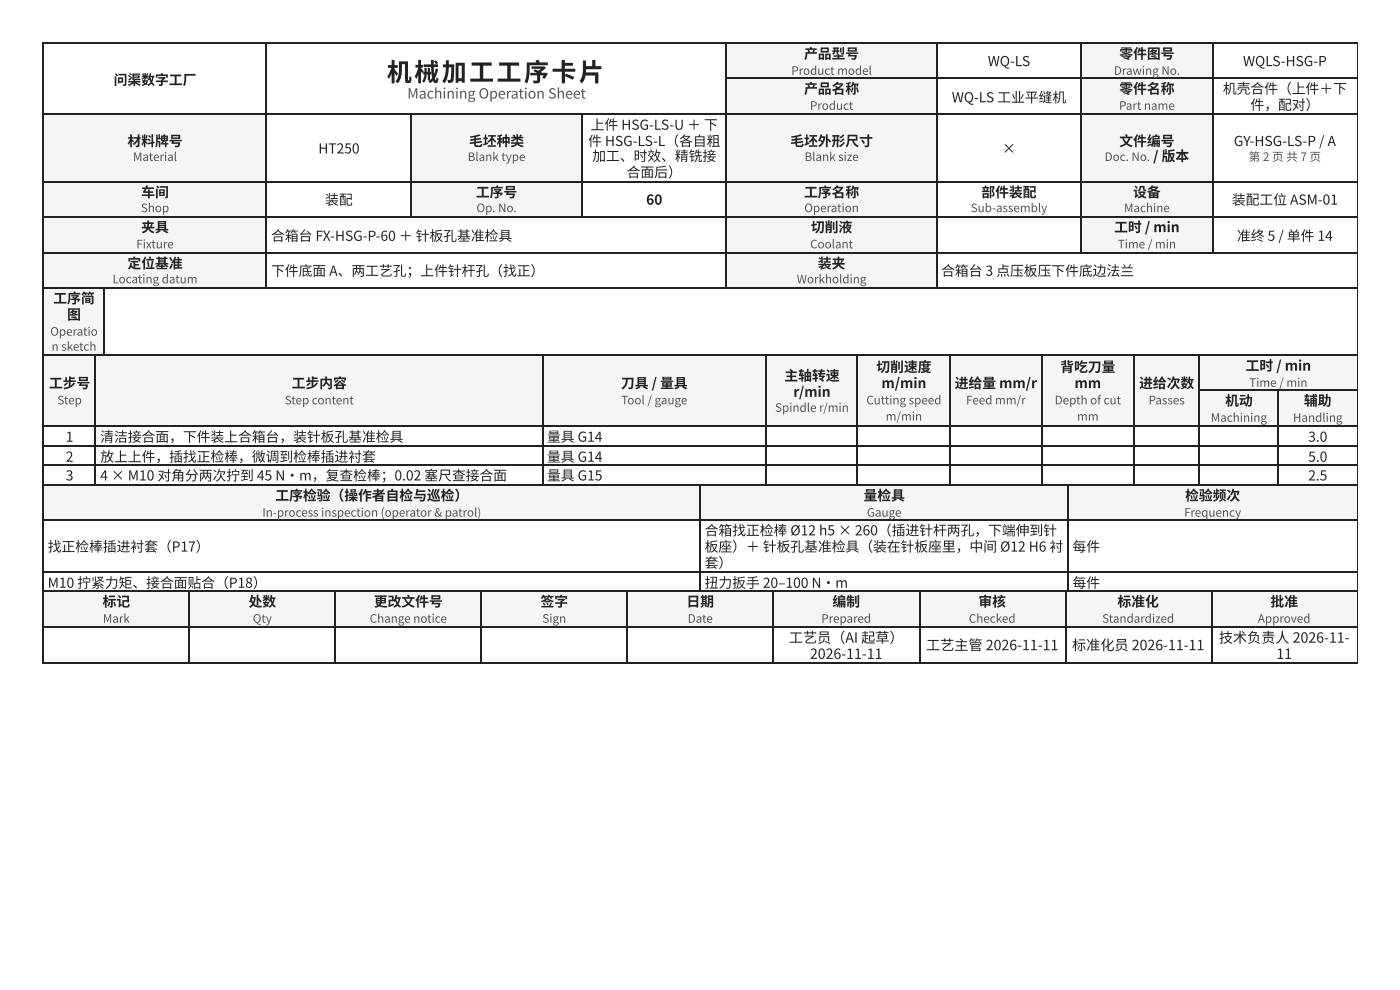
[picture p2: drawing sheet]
<svg xmlns="http://www.w3.org/2000/svg" width="297mm" height="210mm" viewBox="0 0 297 210" stroke-linecap="round" stroke-linejoin="round" font-family="sans-serif">
<defs><g id="words">
<text font-size="5.3" fill="#1d2327" x="82.1" y="17.2">机械加工 工 序卡片</text>
<text font-size="3" fill="#4a5560" x="86.4" y="20.9">Machining Operation Sheet</text>
<g font-size="3" fill="#1d2327">
<text x="167.3" y="136.3">工艺员（AI 起草）</text>
<text x="196.5" y="137.8">工艺主管 2026-11-11</text>
<text x="227.4" y="137.8">标准化员 2026-11-11</text>
<text x="258.6" y="136.3">技术负责人 2026-11-</text>
<text x="171.8" y="139.7">2026-11-11</text>
<text x="270.8" y="139.7">11</text>
</g>
<g font-size="2.9" fill="#1d2327">
<text x="24.1" y="18">问渠数字工厂</text>
<text x="170.6" y="12.4">产品型号</text>
<text x="209.6" y="14">WQ-LS</text>
<text x="237.5" y="12.4">零件图号</text>
<text x="263.7" y="14">WQLS-HSG-P</text>
<text x="170.6" y="19.8">产品名称</text>
<text x="201.9" y="21.7">WQ-LS 工业平缝机</text>
<text x="237.5" y="19.8">零件名称</text>
<text x="259.4" y="19.8">机壳合件（上件＋下</text>
<text x="265.3" y="23.3">件，配对）</text>
<text x="125.3" y="27.5">上件 HSG-LS-U ＋ 下</text>
<text x="27" y="31">材料牌号</text>
<text x="67.5" y="32.5">HT250</text>
<text x="99.5" y="31">毛坯种类</text>
<text x="124.8" y="31">件 HSG-LS-L（各自 粗</text>
<text x="125.6" y="34.1">加工、时效、精铣接</text>
<text x="167.7" y="31">毛坯外形尺寸</text>
<text x="212.6" y="32.5">×</text>
<text x="237.5" y="31">文件编号</text>
<text x="244.6" y="34.1">/ 版本</text>
<text x="261.8" y="31">GY-HSG-LS-P / A</text>
<text x="30" y="41.8">车间</text>
<text x="101" y="41.8">工序号</text>
<text x="132.9" y="37.6">合面后）</text>
<text x="170.6" y="41.8">工序名称</text>
<text x="208.2" y="41.8">部件装配</text>
<text x="240.4" y="41.8">设备</text>
<text x="69" y="43.4">装配</text>
<text x="137.1" y="43.4">60</text>
<text x="261.3" y="43.4">装配工位 ASM-01</text>
<text x="30" y="49.2">夹具</text>
<text x="57.5" y="51.1">合箱台 FX-HSG-P-60 ＋ 针板孔基准检具</text>
<text x="172" y="49.2">切削液</text>
<text x="236.4" y="49.2">工时 / min</text>
<text x="262.4" y="51.1">准终 5 / 单件 14</text>
<text x="27" y="56.9">定位基准</text>
<text x="57.5" y="58.5">下件底面 A、两工艺孔；上件针杆孔（找正）</text>
<text x="173.5" y="56.9">装夹</text>
<text x="199.6" y="58.5">合箱台 3 点压板压下件底边法兰</text>
<text x="11.3" y="64.3">工序简</text>
<text x="14.2" y="67.7">图</text>
<text x="10.4" y="82.3">工步号</text>
<text x="61.9" y="82.3">工步内容</text>
<text x="131.7" y="82.3">刀具 / 量具</text>
<text x="166.4" y="80.7">主轴转速</text>
<text x="185.9" y="78.8">切削速度</text>
<text x="187" y="82.3">m/min</text>
<text x="202.5" y="82.3">进给量 mm/r</text>
<text x="224.9" y="78.8">背吃刀量</text>
<text x="228" y="82.3">mm</text>
<text x="241.7" y="82.3">进给次数</text>
<text x="264.3" y="78.6">工时 / min</text>
<text x="168.3" y="84.1">r/min</text>
<text x="259.9" y="86">机动</text>
<text x="276.6" y="86">辅助</text>
<text x="14" y="93.7">1</text>
<text x="21.3" y="93.7">清洁接合面，下件装上合箱台，装针板孔基准检具</text>
<text x="116" y="93.7">量具 G14</text>
<text x="277.5" y="93.7">3.0</text>
<text x="14" y="97.9">2</text>
<text x="14" y="101.9">3</text>
<text x="21.3" y="97.9">放上上件，插找正检棒，微调到检棒插进衬套</text>
<text x="21.3" y="101.9">4 × M10 对角 分两次拧到 45 N·m，复查检棒；0.02 塞尺查接合面</text>
<text x="116" y="97.9">量具 G14</text>
<text x="116" y="101.9">量具 G15</text>
<text x="277.5" y="97.9">5.0</text>
<text x="277.5" y="101.9">2.5</text>
<text x="58.4" y="106.1">工序检验（操作者自 检与巡检）</text>
<text x="183.2" y="106.1">量检具</text>
<text x="251.4" y="106.1">检验频次</text>
<text x="149.5" y="113.5">合箱找正检棒 Ø12 h5 × 260（插进针杆两孔，下端伸到针</text>
<text x="10.1" y="116.9">找正检棒插进衬套（P17）</text>
<text x="149.5" y="116.9">板座）＋ 针板孔基准检具（装在针板座里，中间 Ø12 H6 衬</text>
<text x="227.5" y="116.9">每件</text>
<text x="10.1" y="124.6">M10 拧紧力矩、接合面贴合（P18）</text>
<text x="149.5" y="120.4">套）</text>
<text x="149.5" y="124.6">扭力扳手 20–100 N·m</text>
<text x="227.5" y="124.6">每件</text>
<text x="21.8" y="128.6">标记</text>
<text x="52.7" y="128.6">处数</text>
<text x="79.3" y="128.6">更改文件号</text>
<text x="114.7" y="128.6">签字</text>
<text x="145.6" y="128.6">日 期</text>
<text x="176.6" y="128.6">编制</text>
<text x="207.6" y="128.6">审核</text>
<text x="237.1" y="128.6">标准化</text>
<text x="269.5" y="128.6">批准</text>
</g>
<g font-size="2.5" fill="#4a5560">
<text x="167.9" y="15.9">Product model</text>
<text x="236.3" y="15.9">Drawing No.</text>
<text x="171.8" y="23.3">Product</text>
<text x="237.4" y="23.3">Part name</text>
<text x="28.2" y="34.1">Material</text>
<text x="99.2" y="34.1">Blank type</text>
<text x="170.7" y="34.1">Blank size</text>
<text x="234.3" y="34.1">Doc. No.</text>
<text x="264.9" y="34.1">第 2 页 共 7 页</text>
<text x="29.9" y="45">Shop</text>
<text x="101.1" y="45">Op. No.</text>
<text x="170.6" y="45">Operation</text>
<text x="205.9" y="45">Sub-assembly</text>
<text x="238.5" y="45">Machine</text>
<text x="28.9" y="52.7">Fixture</text>
<text x="171.9" y="52.7">Coolant</text>
<text x="237.1" y="52.7">Time / min</text>
<text x="23.9" y="60.1">Locating datum</text>
<text x="169" y="60.1">Workholding</text>
<text x="10.7" y="71.2">Operatio</text>
<text x="10.9" y="74.3">n sketch</text>
<text x="265" y="82">Time / min</text>
<text x="12.2" y="85.7">Step</text>
<text x="60.4" y="85.7">Step content</text>
<text x="131.8" y="85.7">Tool / gauge</text>
<text x="164.4" y="87.3">Spindle r/min</text>
<text x="183.8" y="85.7">Cutting speed</text>
<text x="187.9" y="89.2">m/min</text>
<text x="204.9" y="85.7">Feed mm/r</text>
<text x="223.7" y="85.7">Depth of cut</text>
<text x="228.5" y="89.2">mm</text>
<text x="243.7" y="85.7">Passes</text>
<text x="256.9" y="89.4">Machining</text>
<text x="274.3" y="89.4">Handling</text>
<text x="55.7" y="109.5">In-process inspection (operator &amp; patrol)</text>
<text x="183.9" y="109.5">Gauge</text>
<text x="251.2" y="109.5">Frequency</text>
<text x="21.8" y="132">Mark</text>
<text x="53.6" y="132">Qty</text>
<text x="78.4" y="132">Change notice</text>
<text x="115.1" y="132">Sign</text>
<text x="145.9" y="132">Date</text>
<text x="174.2" y="132">Prepared</text>
<text x="205.5" y="132">Checked</text>
<text x="233.8" y="132">Standardized</text>
<text x="266.9" y="132">Approved</text>
</g>
</g></defs>
<g fill="#f3f5f6">
<path d="M154.3 9.3h44.4v7.4h-44.4z"/>
<path d="M229.4 9.3h27.8v7.4h-27.8z"/>
<path d="M154.3 16.7h44.4v7.4h-44.4z"/>
<path d="M229.4 16.7h27.8v7.4h-27.8z"/>
<path d="M9.3 24.1h47.3v14.3h-47.3z"/>
<path d="M87.3 24.1h36.3v14.3h-36.3z"/>
<path d="M154.3 24.1h44.4v14.3h-44.4z"/>
<path d="M229.4 24.1h27.8v14.3h-27.8z"/>
<path d="M9.3 38.4h47.3v7.6h-47.3z"/>
<path d="M87.3 38.4h36.3v7.6h-36.3z"/>
<path d="M154.3 38.4h44.4v7.6h-44.4z"/>
<path d="M229.4 38.4h27.8v7.6h-27.8z"/>
<path d="M9.3 46h47.3v7.4h-47.3z"/>
<path d="M154.3 46h44.4v7.4h-44.4z"/>
<path d="M229.4 46h27.8v7.4h-27.8z"/>
<path d="M9.3 53.4h47.3v7.7h-47.3z"/>
<path d="M154.3 53.4h44.4v7.7h-44.4z"/>
</g>
<g fill="none" stroke="#1d2327" stroke-width=".26">
<path d="M9 9.1h279M9.1 9v52.1M56.5 9v52.1M154.1 9v52.1M154.3 16.5h133.7M198.8 9v52.1M229.3 9v44.7M257.3 9v44.7M9 24.2h279M9 38.5h279M87.2 24.3v21.7M123.4 24.3v21.7"/>
<path d="M9 45.9h279M9 53.6h279M9 61h279"/>
</g>
<path d="M288 9v52.1" fill="none" stroke="#1d2327" stroke-width=".21"/>
<path d="M9.3 61.1h12.9v14h-12.9z" fill="#f3f5f6"/>
<path d="M9 61h279M9 75.3h279M9.1 60.9v14.5M22.1 60.9v14.5" fill="none" stroke="#1d2327" stroke-width=".26"/>
<path d="M288 60.9v14.5" fill="none" stroke="#1d2327" stroke-width=".21"/>
<g fill="#f3f5f6">
<path d="M9.3 75.1h11.1v15.1h-11.1z"/>
<path d="M20.4 75.1h94.7v15.1h-94.7z"/>
<path d="M115.1 75.1h47.4v15.1h-47.4z"/>
<path d="M162.5 75.1h19.5v15.1h-19.5z"/>
<path d="M182 75.1h19.6v15.1h-19.6z"/>
<path d="M201.6 75.1h19.3v15.1h-19.3z"/>
<path d="M220.9 75.1h19.6v15.1h-19.6z"/>
<path d="M240.5 75.1h14v15.1h-14z"/>
<path d="M254.5 75.1h33.4v7.7h-33.4z"/>
<path d="M254.5 82.8h16.7v7.4h-16.7z"/>
<path d="M271.2 82.8h16.7v7.4h-16.7z"/>
</g>
<g fill="none" stroke="#1d2327" stroke-width=".26">
<path d="M9 75.3h279M9.1 75.1v27.8M20.2 75.1v27.8M115.2 75.1v27.8M162.6 75.1v27.8M181.9 75.1v27.8M201.5 75.1v27.8M221.1 75.1v27.8M240.6 75.1v27.8M254.4 75.1v27.8M9 90.4h279M9 94.6h279"/>
<path d="M9 98.6h279M254.5 82.7h33.5M271.1 82.8v20.1M9 102.8h279"/>
</g>
<path d="M288 75.1v27.8" fill="none" stroke="#1d2327" stroke-width=".21"/>
<g fill="#f3f5f6">
<path d="M9.3 102.7h139.1v7.6h-139.1z"/>
<path d="M148.4 102.7h78.1v7.6h-78.1z"/>
<path d="M226.5 102.7h61.4v7.6h-61.4z"/>
</g>
<path d="M9 102.8h279M9 110.2h279M9.1 102.7v22.7M148.6 102.7v22.7M226.6 102.7v22.7M9 121.3h279M9 125.3h279" fill="none" stroke="#1d2327" stroke-width=".26"/>
<path d="M288 102.7v22.7" fill="none" stroke="#1d2327" stroke-width=".21"/>
<g fill="#f3f5f6">
<path d="M9.3 125.4h30.9v7.4h-30.9z"/>
<path d="M40.2 125.4h31v7.4h-31z"/>
<path d="M71.2 125.4h30.9v7.4h-30.9z"/>
<path d="M102.1 125.4h31v7.4h-31z"/>
<path d="M133.1 125.4h30.9v7.4h-30.9z"/>
<path d="M164 125.4h31v7.4h-31z"/>
<path d="M195 125.4h31v7.4h-31z"/>
<path d="M226 125.4h30.9v7.4h-30.9z"/>
<path d="M256.9 125.4h31v7.4h-31z"/>
</g>
<path d="M9 125.3h279M9 133h279M9.1 125.1v15.7M40.1 125.1v15.7M71 125.1v15.7M102 125.1v15.7M133 125.1v15.7M163.9 125.1v15.7M195.1 125.1v15.7M226.1 125.1v15.7M257 125.1v15.7M9 140.6h279" fill="none" stroke="#1d2327" stroke-width=".26"/>
<path d="M288 125.1v15.7" fill="none" stroke="#1d2327" stroke-width=".21"/>
<use href="#words"/>
</svg>
